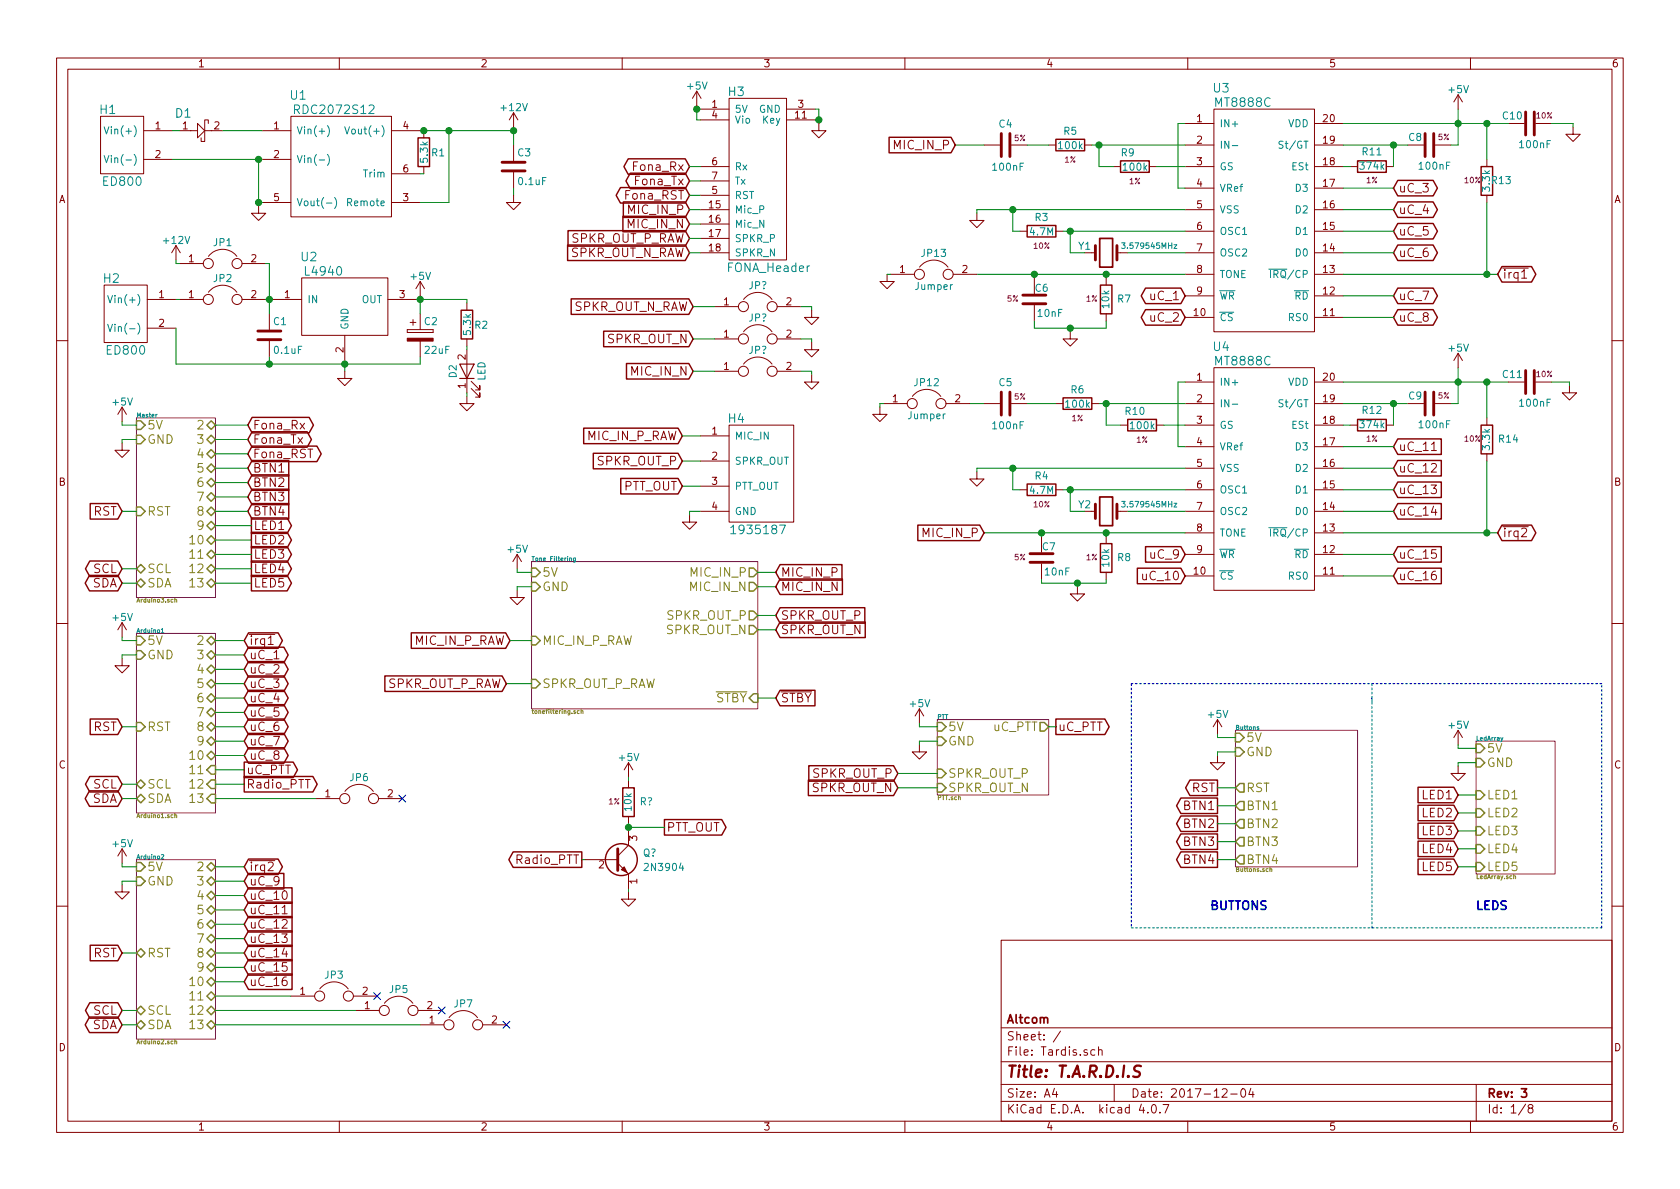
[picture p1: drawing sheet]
<svg xmlns="http://www.w3.org/2000/svg" width="297mm" height="210mm" viewBox="0 0 297 210" stroke-linecap="round" stroke-linejoin="round" font-family="sans-serif">
<defs><g id="words">
<text font-size="2.8" fill="#840000" x="178" y="190.5">Title: T.A.R.D.I.S</text>
<g font-size="2.1" fill="#008484">
<text x="51.4" y="17.6">U1</text>
<text x="128.8" y="17">H3</text>
<text x="214.6" y="16.4">U3</text>
<text x="17.7" y="20.2">H1</text>
<text x="31" y="20.8">D1</text>
<text x="52.5" y="20.2">RDC2072S12</text>
<text x="215.1" y="18.9">MT8888C</text>
<text x="18.4" y="32.9">ED800</text>
<text x="53.3" y="46.2">U2</text>
<text x="18.3" y="50">H2</text>
<text x="54.2" y="48.7">L4940</text>
<text x="128.7" y="48.1">FONA_Header</text>
<text x="19" y="62.7">ED800</text>
<text x="214.6" y="62.1">U4</text>
<text x="215.1" y="64.6">MT8888C</text>
<text x="128.8" y="74.8">H4</text>
<text x="129.9" y="94.5">1935187</text>
</g>
<g font-size="2.1" fill="#840000">
<text x="158.2" y="26.4">MIC_IN_P</text>
<text x="110.5" y="35.3">Fona_RST</text>
<text x="112" y="30.2">Fona_Rx</text>
<text x="112.3" y="32.8">Fona_Tx</text>
<text x="247.3" y="34">uC_3</text>
<text x="111.1" y="40.4">MIC_IN_N</text>
<text x="111.2" y="37.8">MIC_IN_P</text>
<text x="247.3" y="37.8">uC_4</text>
<text x="247.3" y="41.7">uC_5</text>
<text x="100.5" y="45.5">SPKR_OUT_N_RAW</text>
<text x="100.6" y="42.9">SPKR_OUT_P_RAW</text>
<text x="247.3" y="45.5">uC_6</text>
<text x="203.5" y="53.1">uC_1</text>
<text x="247.3" y="53.1">uC_7</text>
<text x="265.7" y="49.3">irq1</text>
<text x="101.1" y="55">SPKR_OUT_N_RAW</text>
<text x="203.5" y="56.9">uC_2</text>
<text x="247.3" y="56.9">uC_8</text>
<text x="107.4" y="60.7">SPKR_OUT_N</text>
<text x="111.7" y="66.4">MIC_IN_N</text>
<text x="44.7" y="75.9">Fona_Rx</text>
<text x="103.7" y="77.8">MIC_IN_P_RAW</text>
<text x="44.7" y="78.5">Fona_Tx</text>
<text x="44.7" y="81">Fona_RST</text>
<text x="44.7" y="83.6">BTN1</text>
<text x="105.6" y="82.3">SPKR_OUT_P</text>
<text x="247.3" y="79.8">uC_11</text>
<text x="247.3" y="83.6">uC_12</text>
<text x="44.7" y="86.1">BTN2</text>
<text x="44.7" y="88.6">BTN3</text>
<text x="110.1" y="86.7">PTT_OUT</text>
<text x="247.3" y="87.4">uC_13</text>
<text x="16.4" y="91.2">RST</text>
<text x="44.7" y="91.2">BTN4</text>
<text x="44.9" y="93.7">LED1</text>
<text x="163.3" y="95">MIC_IN_P</text>
<text x="247.3" y="91.2">uC_14</text>
<text x="265.7" y="95">irq2</text>
<text x="16.4" y="101.3">SCL</text>
<text x="44.9" y="96.3">LED2</text>
<text x="44.9" y="98.8">LED3</text>
<text x="44.9" y="101.3">LED4</text>
<text x="138.1" y="102">MIC_IN_P</text>
<text x="203.5" y="98.8">uC_9</text>
<text x="247.3" y="98.8">uC_15</text>
<text x="16.2" y="103.9">SDA</text>
<text x="44.9" y="103.9">LED5</text>
<text x="138.1" y="104.5">MIC_IN_N</text>
<text x="202.3" y="102.6">uC_10</text>
<text x="247.3" y="102.6">uC_16</text>
<text x="138.1" y="109.6">SPKR_OUT_P</text>
<text x="138.1" y="112.1">SPKR_OUT_N</text>
<text x="44.1" y="116.6">uC_1</text>
<text x="44.1" y="119.1">uC_2</text>
<text x="44.1" y="114">irq1</text>
<text x="73.2" y="114">MIC_IN_P_RAW</text>
<text x="44.1" y="121.7">uC_3</text>
<text x="44.1" y="124.2">uC_4</text>
<text x="68.2" y="121.7">SPKR_OUT_P_RAW</text>
<text x="138.1" y="124.2">STBY</text>
<text x="16.4" y="129.3">RST</text>
<text x="44.1" y="126.7">uC_5</text>
<text x="44.1" y="129.3">uC_6</text>
<text x="44.1" y="131.8">uC_7</text>
<text x="187.1" y="129.3">uC_PTT</text>
<text x="43.6" y="136.9">uC_PTT</text>
<text x="44.1" y="134.4">uC_8</text>
<text x="143.7" y="137.5">SPKR_OUT_P</text>
<text x="16.2" y="142">SDA</text>
<text x="16.4" y="139.4">SCL</text>
<text x="43.6" y="139.4">Radio_PTT</text>
<text x="143.6" y="140.1">SPKR_OUT_N</text>
<text x="209.3" y="143.3">BTN1</text>
<text x="210.6" y="140.1">RST</text>
<text x="251.5" y="141.3">LED1</text>
<text x="117.9" y="147.1">PTT_OUT</text>
<text x="209.3" y="146.4">BTN2</text>
<text x="209.3" y="149.6">BTN3</text>
<text x="251.5" y="144.5">LED2</text>
<text x="251.5" y="147.7">LED3</text>
<text x="44.1" y="154">irq2</text>
<text x="91.4" y="152.8">Radio_PTT</text>
<text x="209.3" y="152.8">BTN4</text>
<text x="251.5" y="150.9">LED4</text>
<text x="251.5" y="154">LED5</text>
<text x="44.1" y="161.7">uC_11</text>
<text x="44.1" y="156.6">uC_9</text>
<text x="44.1" y="159.1">uC_10</text>
<text x="44.1" y="164.2">uC_12</text>
<text x="44.1" y="166.7">uC_13</text>
<text x="16.4" y="169.3">RST</text>
<text x="44.1" y="169.3">uC_14</text>
<text x="44.1" y="171.8">uC_15</text>
<text x="16.4" y="179.4">SCL</text>
<text x="44.1" y="174.4">uC_16</text>
<text x="16.2" y="182">SDA</text>
<text x="178" y="184">Sheet: /</text>
<text x="178" y="181">Altcom</text>
<text x="178" y="186.7">File: Tardis.sch</text>
<text x="178" y="196.9">KiCad E.D.A. kicad 4.0.7</text>
<text x="178" y="194.1">Size: A4</text>
<text x="200" y="194.1">Date: 2017-12-04</text>
<text x="263" y="194.1">Rev: 3</text>
<text x="263" y="196.9">Id: 1/8</text>
</g>
<g font-size="2.1" fill="#848400">
<text x="26.1" y="75.9">5V</text>
<text x="35" y="75.9">2</text>
<text x="26.1" y="78.5">GND</text>
<text x="35" y="78.5">3</text>
<text x="35" y="81">4</text>
<text x="35" y="83.6">5</text>
<text x="35" y="86.1">6</text>
<text x="35" y="88.6">7</text>
<text x="26.1" y="91.2">RST</text>
<text x="35" y="91.2">8</text>
<text x="35" y="93.7">9</text>
<text x="26.1" y="101.3">SCL</text>
<text x="33.8" y="96.3">10</text>
<text x="33.8" y="98.8">11</text>
<text x="33.8" y="101.3">12</text>
<text x="95.9" y="102">5V</text>
<text x="122.3" y="102">MIC_IN_P</text>
<text x="26.1" y="103.9">SDA</text>
<text x="33.8" y="103.9">13</text>
<text x="95.9" y="104.5">GND</text>
<text x="122.1" y="104.5">MIC_IN_N</text>
<text x="117.8" y="112.1">SPKR_OUT_N</text>
<text x="117.9" y="109.6">SPKR_OUT_P</text>
<text x="26.1" y="114">5V</text>
<text x="26.1" y="116.6">GND</text>
<text x="35" y="114">2</text>
<text x="35" y="116.6">3</text>
<text x="35" y="119.1">4</text>
<text x="95.9" y="114">MIC_IN_P_RAW</text>
<text x="35" y="121.7">5</text>
<text x="35" y="124.2">6</text>
<text x="95.9" y="121.7">SPKR_OUT_P_RAW</text>
<text x="126.4" y="124.2">STBY</text>
<text x="26.1" y="129.3">RST</text>
<text x="35" y="126.7">7</text>
<text x="35" y="129.3">8</text>
<text x="35" y="131.8">9</text>
<text x="167.7" y="131.8">GND</text>
<text x="167.7" y="129.3">5V</text>
<text x="175.5" y="129.3">uC_PTT</text>
<text x="220.4" y="131.2">5V</text>
<text x="33.8" y="134.4">10</text>
<text x="33.8" y="136.9">11</text>
<text x="167.7" y="137.5">SPKR_OUT_P</text>
<text x="220.4" y="133.7">GND</text>
<text x="262.9" y="133.1">5V</text>
<text x="262.9" y="135.6">GND</text>
<text x="26.1" y="142">SDA</text>
<text x="26.1" y="139.4">SCL</text>
<text x="33.8" y="139.4">12</text>
<text x="33.8" y="142">13</text>
<text x="167.7" y="140.1">SPKR_OUT_N</text>
<text x="220.4" y="140.1">RST</text>
<text x="220.4" y="143.3">BTN1</text>
<text x="262.9" y="141.3">LED1</text>
<text x="220.4" y="146.4">BTN2</text>
<text x="220.4" y="149.6">BTN3</text>
<text x="262.9" y="147.7">LED3</text>
<text x="262.9" y="144.5">LED2</text>
<text x="26.1" y="154">5V</text>
<text x="35" y="154">2</text>
<text x="220.4" y="152.8">BTN4</text>
<text x="262.9" y="154">LED5</text>
<text x="262.9" y="150.9">LED4</text>
<text x="26.1" y="156.6">GND</text>
<text x="35" y="156.6">3</text>
<text x="35" y="159.1">4</text>
<text x="35" y="161.7">5</text>
<text x="35" y="164.2">6</text>
<text x="35" y="166.7">7</text>
<text x="26.1" y="169.3">RST</text>
<text x="35" y="169.3">8</text>
<text x="35" y="171.8">9</text>
<text x="26.1" y="179.4">SCL</text>
<text x="33.8" y="174.4">10</text>
<text x="33.8" y="176.9">11</text>
<text x="33.8" y="179.4">12</text>
<text x="26.1" y="182">SDA</text>
<text x="33.8" y="182">13</text>
</g>
<g font-size="2.1" fill="#0000c2">
<text x="214" y="160.9">BUTTONS</text>
<text x="261" y="160.9">LEDS</text>
</g>
<g font-size="1.8" fill="#840000">
<text x="35" y="11.9">1</text>
<text x="85" y="11.9">2</text>
<text x="135" y="11.9">3</text>
<text x="185" y="11.9">4</text>
<text x="235" y="11.9">5</text>
<text x="285" y="11.9">6</text>
<text x="27.5" y="22.9">1</text>
<text x="32.3" y="22.9">1</text>
<text x="37.9" y="22.9">2</text>
<text x="48.4" y="22.9">1</text>
<text x="71.3" y="22.9">4</text>
<text x="125.9" y="19">1</text>
<text x="125.9" y="20.9">4</text>
<text x="140.6" y="20.9">11</text>
<text x="141.1" y="19">3</text>
<text x="211.6" y="21.6">1</text>
<text x="234" y="21.6">20</text>
<text x="27.5" y="27.9">2</text>
<text x="48.4" y="27.9">2</text>
<text x="125.9" y="29.2">6</text>
<text x="211.6" y="25.4">2</text>
<text x="211.6" y="29.2">3</text>
<text x="234" y="29.2">18</text>
<text x="234" y="25.4">19</text>
<text x="10.4" y="35.9">A</text>
<text x="48.4" y="35.6">5</text>
<text x="71.3" y="35.6">3</text>
<text x="71.3" y="30.5">6</text>
<text x="125.9" y="34.3">5</text>
<text x="125.9" y="31.7">7</text>
<text x="211.6" y="33">4</text>
<text x="234" y="33">17</text>
<text x="285.4" y="35.9">A</text>
<text x="125.4" y="36.8">15</text>
<text x="125.4" y="39.4">16</text>
<text x="125.4" y="41.9">17</text>
<text x="211.6" y="36.8">5</text>
<text x="211.6" y="40.6">6</text>
<text x="234" y="40.6">15</text>
<text x="234" y="36.8">16</text>
<text x="33.4" y="46.3">1</text>
<text x="44.4" y="46.3">2</text>
<text x="125.4" y="44.4">18</text>
<text x="211.6" y="44.4">7</text>
<text x="234" y="44.4">14</text>
<text x="28.1" y="52.7">1</text>
<text x="33.4" y="52.7">1</text>
<text x="44.4" y="52.7">2</text>
<text x="50.3" y="52.7">1</text>
<text x="70.6" y="52.7">3</text>
<text x="128" y="54">1</text>
<text x="139" y="54">2</text>
<text x="159.1" y="48.3">1</text>
<text x="170.1" y="48.3">2</text>
<text x="211.6" y="48.3">8</text>
<text x="211.6" y="52.1">9</text>
<text x="234" y="52.1">12</text>
<text x="234" y="48.3">13</text>
<text x="28.1" y="57.8">2</text>
<text x="128" y="59.7">1</text>
<text x="139" y="59.7">2</text>
<text x="211.1" y="55.9">10</text>
<text x="234" y="55.9">11</text>
<text x="60.7" y="62.3" transform="rotate(-90 60.7 62.3)">2</text>
<text x="82.3" y="63.6" transform="rotate(-90 82.3 63.6)">2</text>
<text x="128" y="65.4">1</text>
<text x="139" y="65.4">2</text>
<text x="82.3" y="68.7" transform="rotate(-90 82.3 68.7)">1</text>
<text x="157.8" y="71.1">1</text>
<text x="168.9" y="71.1">2</text>
<text x="211.6" y="67.3">1</text>
<text x="211.6" y="71.1">2</text>
<text x="234" y="67.3">20</text>
<text x="234" y="71.1">19</text>
<text x="125.9" y="76.8">1</text>
<text x="211.6" y="74.9">3</text>
<text x="234" y="74.9">18</text>
<text x="125.9" y="81.3">2</text>
<text x="211.6" y="78.7">4</text>
<text x="211.6" y="82.5">5</text>
<text x="234" y="82.5">16</text>
<text x="234" y="78.7">17</text>
<text x="10.4" y="85.9">B</text>
<text x="125.9" y="85.7">3</text>
<text x="211.6" y="86.4">6</text>
<text x="234" y="86.4">15</text>
<text x="285.4" y="85.9">B</text>
<text x="125.9" y="90.2">4</text>
<text x="211.6" y="90.2">7</text>
<text x="211.6" y="94">8</text>
<text x="234" y="94">13</text>
<text x="234" y="90.2">14</text>
<text x="211.1" y="101.6">10</text>
<text x="211.6" y="97.8">9</text>
<text x="234" y="101.6">11</text>
<text x="234" y="97.8">12</text>
<text x="10.4" y="135.9">C</text>
<text x="285.4" y="135.9">C</text>
<text x="57.5" y="141">1</text>
<text x="68.5" y="141">2</text>
<text x="112.6" y="148.7" transform="rotate(-90 112.6 148.7)">3</text>
<text x="105.9" y="153.5">2</text>
<text x="112.6" y="156.3" transform="rotate(-90 112.6 156.3)">1</text>
<text x="53" y="175.9">1</text>
<text x="64.1" y="175.9">2</text>
<text x="64.5" y="178.4">1</text>
<text x="75.5" y="178.4">2</text>
<text x="10.4" y="185.9">D</text>
<text x="75.9" y="181">1</text>
<text x="86.9" y="181">2</text>
<text x="285.4" y="185.9">D</text>
<text x="35" y="199.9">1</text>
<text x="85" y="199.9">2</text>
<text x="135" y="199.9">3</text>
<text x="185" y="199.9">4</text>
<text x="235" y="199.9">5</text>
<text x="285" y="199.9">6</text>
</g>
<g font-size="1.8" fill="#008484">
<text x="121.6" y="15.8">+5V</text>
<text x="256.2" y="16.5">+5V</text>
<text x="19.4" y="23.7">Vin(+)</text>
<text x="52.5" y="23.7">Vin(+)</text>
<text x="62.1" y="23.7">Vout(+)</text>
<text x="88.7" y="19.6">+12V</text>
<text x="129.9" y="19.9">5V</text>
<text x="129.9" y="21.8">Vio</text>
<text x="134.1" y="19.9">GND</text>
<text x="134.8" y="21.8">Key</text>
<text x="176.7" y="22.5">C4</text>
<text x="188.1" y="23.8">R5</text>
<text x="215.6" y="22.5">IN+</text>
<text x="227.7" y="22.5">VDD</text>
<text x="265.8" y="21.1">C10</text>
<text x="19.9" y="28.8">Vin(-)</text>
<text x="52.5" y="28.8">Vin(-)</text>
<text x="75.6" y="28.6" transform="rotate(-90 75.6 28.6)">5.3k</text>
<text x="76.4" y="27.6">R1</text>
<text x="91.6" y="27.6">C3</text>
<text x="187.3" y="26.4">100k</text>
<text x="198.3" y="27.6">R9</text>
<text x="215.6" y="26.3">IN-</text>
<text x="226.7" y="26.3">St/GT</text>
<text x="240.6" y="30">374k</text>
<text x="240.9" y="27.5">R11</text>
<text x="249.1" y="24.9">C8</text>
<text x="251.1" y="30">100nF</text>
<text x="268.8" y="26.2">100nF</text>
<text x="64.4" y="31.4">Trim</text>
<text x="91.8" y="32.7">0.1uF</text>
<text x="129.9" y="35.2">RST</text>
<text x="129.9" y="30.1">Rx</text>
<text x="129.9" y="32.6">Tx</text>
<text x="175.7" y="30.2">100nF</text>
<text x="198.7" y="30.2">100k</text>
<text x="215.6" y="30.1">GS</text>
<text x="215.6" y="33.9">VRef</text>
<text x="228.4" y="30.1">ESt</text>
<text x="229.1" y="33.9">D3</text>
<text x="263.4" y="33.7" transform="rotate(-90 263.4 33.7)">3.3k</text>
<text x="263.8" y="32.5">R13</text>
<text x="52.5" y="36.4">Vout(-)</text>
<text x="61.7" y="36.4">Remote</text>
<text x="129.9" y="37.7">Mic_P</text>
<text x="129.9" y="40.3">Mic_N</text>
<text x="182.2" y="41.6">4.7M</text>
<text x="183" y="39.1">R3</text>
<text x="215.6" y="37.7">VSS</text>
<text x="215.6" y="41.5">OSC1</text>
<text x="229.1" y="41.5">D1</text>
<text x="229.1" y="37.7">D2</text>
<text x="29" y="43.1">+12V</text>
<text x="37.8" y="43.5">JP1</text>
<text x="129.9" y="42.8">SPKR_P</text>
<text x="129.9" y="45.3">SPKR_N</text>
<text x="163" y="45.4">JP13</text>
<text x="190.7" y="44.1">Y1</text>
<text x="215.6" y="45.3">OSC2</text>
<text x="229.1" y="45.3">D0</text>
<text x="20.1" y="53.6">Vin(+)</text>
<text x="37.8" y="49.9">JP2</text>
<text x="54.4" y="53.6">IN</text>
<text x="63.8" y="53.6">OUT</text>
<text x="72.7" y="49.5">+5V</text>
<text x="132.4" y="51.1">JP?</text>
<text x="161.9" y="51.3">Jumper</text>
<text x="183.1" y="51.6">C6</text>
<text x="197.6" y="53.5">R7</text>
<text x="215.6" y="49.1">TONE</text>
<text x="215.6" y="53">WR</text>
<text x="225.3" y="49.1">IRQ/CP</text>
<text x="228.8" y="53">RD</text>
<text x="20.5" y="58.7">Vin(-)</text>
<text x="48.4" y="57.5">C1</text>
<text x="61.6" y="58.3" transform="rotate(-90 61.6 58.3)">GND</text>
<text x="75.1" y="57.5">C2</text>
<text x="83.3" y="59.1" transform="rotate(-90 83.3 59.1)">5.3k</text>
<text x="84" y="58.1">R2</text>
<text x="132.4" y="56.8">JP?</text>
<text x="183.6" y="56">10nF</text>
<text x="196.1" y="54.4" transform="rotate(-90 196.1 54.4)">10k</text>
<text x="215.6" y="56.8">CS</text>
<text x="228" y="56.8">RS0</text>
<text x="48.6" y="62.6">0.1uF</text>
<text x="75.2" y="62.6">22uF</text>
<text x="132.4" y="62.6">JP?</text>
<text x="256.2" y="62.2">+5V</text>
<text x="20" y="71.7">+5V</text>
<text x="80.7" y="66.8" transform="rotate(-90 80.7 66.8)">D2</text>
<text x="85.8" y="67.4" transform="rotate(-90 85.8 67.4)">LED</text>
<text x="161.8" y="68.3">JP12</text>
<text x="176.7" y="68.3">C5</text>
<text x="189.4" y="69.5">R6</text>
<text x="215.6" y="68.2">IN+</text>
<text x="227.7" y="68.2">VDD</text>
<text x="249.1" y="70.6">C9</text>
<text x="265.8" y="66.8">C11</text>
<text x="268.8" y="71.9">100nF</text>
<text x="129.9" y="77.7">MIC_IN</text>
<text x="160.6" y="74.1">Jumper</text>
<text x="175.7" y="75.9">100nF</text>
<text x="188.5" y="72.1">100k</text>
<text x="199" y="73.3">R10</text>
<text x="200" y="75.9">100k</text>
<text x="215.6" y="72">IN-</text>
<text x="215.6" y="75.8">GS</text>
<text x="226.7" y="72">St/GT</text>
<text x="228.4" y="75.8">ESt</text>
<text x="240.6" y="75.7">374k</text>
<text x="240.9" y="73.2">R12</text>
<text x="251.1" y="75.7">100nF</text>
<text x="129.9" y="82.2">SPKR_OUT</text>
<text x="215.6" y="79.6">VRef</text>
<text x="215.6" y="83.4">VSS</text>
<text x="229.1" y="83.4">D2</text>
<text x="229.1" y="79.6">D3</text>
<text x="263.4" y="79.4" transform="rotate(-90 263.4 79.4)">3.3k</text>
<text x="265.1" y="78.3">R14</text>
<text x="129.9" y="86.6">PTT_OUT</text>
<text x="182.2" y="87.3">4.7M</text>
<text x="183" y="84.8">R4</text>
<text x="190.7" y="89.9">Y2</text>
<text x="215.6" y="87.2">OSC1</text>
<text x="229.1" y="87.2">D1</text>
<text x="129.9" y="91.1">GND</text>
<text x="215.6" y="91.1">OSC2</text>
<text x="215.6" y="94.9">TONE</text>
<text x="225.3" y="94.9">IRQ/CP</text>
<text x="229.1" y="91.1">D0</text>
<text x="89.8" y="97.7">+5V</text>
<text x="184.3" y="97.3">C7</text>
<text x="184.8" y="101.7">10nF</text>
<text x="196.1" y="100.1" transform="rotate(-90 196.1 100.1)">10k</text>
<text x="197.6" y="99.2">R8</text>
<text x="215.6" y="98.7">WR</text>
<text x="228.8" y="98.7">RD</text>
<text x="215.6" y="102.5">CS</text>
<text x="228" y="102.5">RS0</text>
<text x="20" y="109.8">+5V</text>
<text x="161" y="125">+5V</text>
<text x="213.7" y="126.9">+5V</text>
<text x="256.2" y="128.8">+5V</text>
<text x="109.5" y="134.6">+5V</text>
<text x="61.9" y="138.1">JP6</text>
<text x="111.7" y="143.3" transform="rotate(-90 111.7 143.3)">10k</text>
<text x="113.1" y="142.4">R?</text>
<text x="20" y="149.8">+5V</text>
<text x="113.6" y="151.5">Q?</text>
<text x="114.3" y="154">2N3904</text>
<text x="57.5" y="173">JP3</text>
<text x="68.9" y="175.6">JP5</text>
<text x="80.3" y="178.1">JP7</text>
</g>
<g font-size="1.4" fill="#840084">
<text x="271.7" y="20.9">10%</text>
<text x="179.3" y="24.9">5%</text>
<text x="188.2" y="28.7">1%</text>
<text x="254.3" y="24.8">5%</text>
<text x="199.7" y="32.6">1%</text>
<text x="241.6" y="32.4">1%</text>
<text x="259" y="32.4">10%</text>
<text x="182.8" y="44">10%</text>
<text x="178.1" y="53.3">5%</text>
<text x="192" y="53.3">1%</text>
<text x="179.3" y="70.7">5%</text>
<text x="254.3" y="70.5">5%</text>
<text x="271.7" y="66.7">10%</text>
<text x="189.5" y="74.5">1%</text>
<text x="200.9" y="78.3">1%</text>
<text x="241.6" y="78.1">1%</text>
<text x="259" y="78.1">10%</text>
<text x="182.8" y="89.7">10%</text>
<text x="179.3" y="99.1">5%</text>
<text x="192" y="99.1">1%</text>
<text x="107.6" y="142.2">1%</text>
</g>
<g font-size="1.4" fill="#008484">
<text x="198.9" y="44">3.579545MHz</text>
<text x="198.9" y="89.7">3.579545MHz</text>
</g>
<g font-size="1.1" fill="#008484">
<text x="24.1" y="73.8">Master</text>
<text x="94" y="99.2">Tone Filtering</text>
<text x="24.1" y="111.9">Arduino1</text>
<text x="165.7" y="127.1">PTT</text>
<text x="218.4" y="129.1">Buttons</text>
<text x="261" y="131">LedArray</text>
<text x="24.1" y="151.9">Arduino2</text>
</g>
<g font-size="1.1" fill="#848400">
<text x="24.1" y="106.5">Arduino3.sch</text>
<text x="94" y="126.2">tonefiltering.sch</text>
<text x="165.7" y="141.4">PTT.sch</text>
<text x="24.1" y="144.6">Arduino1.sch</text>
<text x="218.4" y="154.1">Buttons.sch</text>
<text x="261" y="155.4">LedArray.sch</text>
<text x="24.1" y="184.6">Arduino2.sch</text>
</g>
</g></defs>
<g fill="none" stroke="#840000" stroke-width=".18">
<path d="M10 10.3h277v189.9h-277zM12 12.2h273v186.1h-273zM60 10.3v1.9M90.8 19.9v2.6M90.8 19.9l-.8 1.3M90.8 19.9l.8 1.3M110 10.3v1.9M123.2 16.1l-.8 1.3M123.2 16.1v2.6M123.2 16.1l.8 1.3M123.8 19.3h5.1M128.9 17.4h10.2v28.6h-10.2z"/>
<path d="M139.1 19.3h5M160 10.3v1.9M210 10.3v1.9M214.6 19.3h17.8v39.4h-17.8zM257.8 16.8v2.5M257.8 16.8l-.8 1.2M257.8 16.8l.8 1.2M260 10.3v1.9M17.8 20.6h7.6v10.1h-7.6zM25.4 23.1h5.1M25.4 28.2h5.1M31.7 23.1h3.2"/>
<path d="M34.9 21.8l1.3 1.3-1.3 1.3zM36.2 23.1h1.3M36.8 21.8v-.6h-.6v3.8h-.6v-.6M45.7 36.4v1.3h1.3l-1.3 1.3-1.3-1.3h1.3M46.4 23.1h5M46.4 28.2h5M46.4 35.8h5M51.4 20.6h17.8v17.7h-17.8zM69.2 23.1h5.1M69.2 35.8h5.1M69.2 30.7h5.1M74.9 23.1v1.3"/>
<path d="M74.9 29.5v1.2M90.8 34.5v1.3h1.3l-1.3 1.3-1.3-1.3h1.3M90.8 25.6v2.8M90.8 30.5v2.8M123.8 29.5h5.1M123.8 37.1h5.1M123.8 21.2h5.1M123.8 34.5h5.1M123.8 32h5.1M123.8 39.6h5.1M139.1 21.2h5M144.8 21.8v1.3h1.2l-1.2 1.3-1.3-1.3h1.3"/>
<path d="M172.7 37.7v1.3h1.3l-1.3 1.3-1.3-1.3h1.3M174 25.6h2.8M178.8 25.6h2.8M185.4 25.6h1.3M191.8 25.6h1.2M196.8 29.5h1.3M203.2 29.5h1.3M209.5 21.8h5.1M209.5 25.6h5.1M209.5 29.5h5.1M209.5 33.3h5.1M209.5 37.1h5.1"/>
<path d="M232.4 21.8h5.1M232.4 25.6h5.1M232.4 29.5h5.1M232.4 33.3h5.1M232.4 37.1h5.1M238.8 29.5h1.2M245.1 29.5h1.3M248.9 25.6h2.8M253.7 25.6h2.8M262.9 28.2v1.3M262.9 34.5v1.3M266.7 21.8h2.8"/>
<path d="M271.5 21.8h2.8M278.1 22.5v1.2h1.3l-1.3 1.3-1.2-1.3h1.2M18.4 50.4h7.6v10.2h-7.6zM26 53h5.1M26 58h5.1M31.1 43.4l-.7 1.3M31.1 43.4v2.6M31.1 43.4l.8 1.3M31.7 53h4.2M31.7 46.6h4.2M36.9 51.7a3.2 3.2 0 0 1 5 0M36.9 45.3a3.2 3.2 0 0 1 5 0"/>
<path d="M42.8 53h4.2M42.8 46.6h4.2M47.6 55.5v2.8M48.3 53h5M53.3 49.1h15.3v10.2h-15.3zM61 59.3v5.1M68.6 53h5.1M72 58.3v.5zM72 58.8h4.6zM72 58.3h4.6zM72.5 57h1M73 56.5v1"/>
<path d="M74.3 49.8v2.5M74.3 55.5v2.8M74.3 49.8l-.8 1.2M74.3 49.8l.8 1.2M76.6 58.3v.5zM82.5 53.6v1.3M82.5 59.9v1.3M123.8 44.7h5.1M123.8 42.2h5.1M126.4 54.2h4.2M126.4 59.9h4.2M131.5 53a3.2 3.2 0 0 1 5 0"/>
<path d="M131.5 58.7a3.2 3.2 0 0 1 5 0M137.4 54.2h4.2M137.4 59.9h4.2M143.5 54.9v1.2h1.3l-1.3 1.3-1.3-1.3h1.3M156.8 48.5v1.3h1.3l-1.3 1.2-1.2-1.2h1.2M157.5 48.5h4.2M162.6 47.2a3.2 3.2 0 0 1 5 0M168.5 48.5h4.2M180.3 40.9h1.3M182.9 49.1v2.8M182.9 54v2.8M186.7 40.9h1.3"/>
<path d="M189.2 58.7v1.2h1.3l-1.3 1.3-1.2-1.3h1.2M193 44.7h.7M195.6 49.1v1.3M195.6 55.5v1.3M197.5 44.7h1.9M209.5 40.9h5.1M209.5 44.7h5.1M209.5 48.5h5.1M209.5 52.3h5.1M209.5 56.1h5.1M232.4 40.9h5.1M232.4 44.7h5.1"/>
<path d="M232.4 48.5h5.1M232.4 52.3h5.1M232.4 56.1h5.1M265.7 47.4h4.5M269 49.2h.9M10 60.2h2M21.6 78.4v1.2h1.3l-1.3 1.3-1.3-1.3h1.3M21.6 72l-.8 1.3M21.6 72v2.5M21.6 72l.8 1.3M47.6 60.3v2.8M61 65.7v1.2h1.2l-1.2 1.3-1.3-1.3h1.3"/>
<path d="M74.3 60.3v2.8M82.5 70.1v1.3h1.3l-1.3 1.2-1.2-1.2h1.2M82.5 61.8v7.7M83.3 68.7l1.5 1.5v-.7v.7h-.7M83.3 67.4l1.5 1.6v-.8v.8h-.7M123.8 77.1h5.1M126.4 65.7h4.2M128.9 75.2h11.4v17.1h-11.4zM131.5 64.4a3.2 3.2 0 0 1 5 0M137.4 65.7h4.2M143.5 60.6v1.2h1.3l-1.3 1.3-1.3-1.3h1.3M143.5 66.3v1.3h1.3l-1.3 1.2-1.3-1.2h1.3"/>
<path d="M155.6 72v1.3h1.2l-1.2 1.2-1.3-1.2h1.3M156.2 71.4h4.2M161.3 70.1a3.2 3.2 0 0 1 5 0M167.3 71.4h4.1M174 71.4h2.8M178.8 71.4h2.8M186.7 71.4h1.3M193 71.4h1.3M198.1 75.2h1.3M204.5 75.2h1.2M209.5 67.6h5.1M209.5 71.4h5.1"/>
<path d="M209.5 75.2h5.1M209.5 79h5.1M214.6 65h17.8v39.4h-17.8zM232.4 67.6h5.1M232.4 71.4h5.1M232.4 75.2h5.1M232.4 79h5.1M238.8 75.2h1.2M245.1 75.2h1.3M248.9 71.4h2.8M253.1 79.7h.9M253.7 71.4h2.8"/>
<path d="M257.8 62.5v2.5M257.8 62.5l-.8 1.2M257.8 62.5l.8 1.2M262.9 73.9v1.3M266.7 67.6h2.8M271.5 67.6h2.8M277.5 68.2v1.3h1.3l-1.3 1.2-1.3-1.2h1.3M285 60.2h2M91.4 98l-.7 1.3M91.4 98v2.6M91.4 98l.8 1.3M121.9 91.1v1.2h1.3l-1.3 1.3-1.3-1.3h1.3"/>
<path d="M123.8 90.4h5.1M123.8 81.5h5.1M123.8 86h5.1M172.7 83.4v1.3h1.3l-1.3 1.3-1.3-1.3h1.3M180.3 86.6h1.3M184.1 94.9v2.8M184.1 99.7v2.8M186.7 86.6h1.3M193 90.4h.7M195.6 94.9v1.2M197.5 90.4h1.9M209.5 82.8h5.1"/>
<path d="M209.5 86.6h5.1M209.5 90.4h5.1M209.5 94.2h5.1M209.5 98h5.1M232.4 82.8h5.1M232.4 86.6h5.1M232.4 90.4h5.1M232.4 94.2h5.1M232.4 98h5.1M262.9 80.3v1.2M265.7 93.1h4.5M269 93.5l.3-.1h.3l.2 .1 .1 .3-.1 .3-.8 .8h.9"/>
<path d="M10 110.3h2M21.6 116.5v1.2h1.3l-1.3 1.3-1.3-1.3h1.3M21.6 110.1v2.5M21.6 110.1l-.8 1.3M21.6 110.1l.8 1.3M44.1 112.2h4.5M47.4 114h.9M91.4 104.4v1.3h1.3l-1.3 1.2-1.2-1.2h1.2M190.5 103.8v1.2h1.3l-1.3 1.3-1.3-1.3h1.3M195.6 101.2v1.3M209.5 101.8h5.1M232.4 101.8h5.1"/>
<path d="M285 110.3h2M61 139.9a3.2 3.2 0 0 1 5 0M111.1 134.9l-.7 1.2M111.1 134.9v2.5M111.1 138v1.3M111.1 134.9l.8 1.2M138.1 122.3h5.4M162.6 131.7v1.3h1.2l-1.2 1.2-1.3-1.2h1.3M162.6 125.3l-.8 1.3M162.6 125.3v2.6M162.6 125.3l.7 1.3M215.3 133.6v1.3h1.2l-1.2 1.2-1.3-1.2h1.3"/>
<path d="M215.3 127.2l-.8 1.3M215.3 127.2v2.6M215.3 127.2l.7 1.3M257.8 135.5v1.3h1.3l-1.3 1.2-1.3-1.2h1.3M257.8 129.2l-.8 1.2M257.8 129.2v2.5M257.8 129.2l.8 1.2M21.6 156.5v1.2h1.3l-1.3 1.3-1.3-1.3h1.3M21.6 150.1v2.5M21.6 150.1l-.8 1.3M21.6 150.1l.8 1.3M44.1 152.2h4.5"/>
<path d="M47.4 152.6l.3-.2h.3l.2 .2 .1 .3-.1 .2-.8 .9h.9M55.9 141.2h4.2M66.9 141.2h4.2M103.5 152h5.7M109.2 152.6l1.9 2v2.5M111.1 157.7v1.3h1.3l-1.3 1.3-1.2-1.3h1.2M111.1 144.4v1.3M111.1 146.9v2.6l-1.9 1.9M10 160.2h2M49.9 161.6h.9M51.4 176.1h4.2M56.5 174.9a3.2 3.2 0 0 1 5.1 0"/>
<path d="M62.5 176.1h4.2M62.9 178.7h4.2M68 177.4a3.2 3.2 0 0 1 5 0M73.9 178.7h4.2M79.4 180a3.2 3.2 0 0 1 5 0M177 166.3h108v32h-108zM285 160.2h2M60 198.3v1.9M74.3 181.2h4.2M85.3 181.2h4.2M110 198.3v1.9M160 198.3v1.9"/>
<path d="M177 194.8h108M177 191.8h108M177 187.8h108M177 181.8h108M186.4 192.5l-.3 1h.9M186.8 193v1M187.5 182.3l-1.3 2M193.6 185.7l-.5-.1-.2 .3v.6l.2 .1 .5-.1M194.2 185.7l.2-.1 .4 .1 .1 .9M194.2 185.1v1.5M197 191.8v3M201.8 195.2l-.4 1.1h1"/>
<path d="M202.9 196.7v.1M203.8 195.4l.1-.1a.81 .81 0 0 1 .6 .6 .81 .81 0 0 1-.3 .8l-.1 .1a.8 .8 0 0 1-.6-.6 .8 .8 0 0 1 .3-.8zM205.1 196.7v.1M205.6 195.3h1.1l-.7 1.5M210 198.3v1.9M216.1 192.7l.2-.2h.4l.3 .5-1 1h1M217.6 193.5h1.1M219.5 192.7l.2-.2a.81 .81 0 0 1 .6 .6 .81 .81 0 0 1-.3 .8l-.1 .1a.79 .79 0 0 1-.4-1.3zM221.2 192.5l-.4 1h.9M221.5 193v1M260 198.3v1.9M261 191.8v6.5"/>
<path d="M269.7 195.2l-1.2 2M270.5 196l-.3-.3 .1-.2 .2-.2 .4 .1 .1 .2v.2l-.7 .2a.48 .48 0 0 0 0 .7l.2 .1 .5-.1a.48 .48 0 0 0-.2-.7"/>
<circle cx="36.8" cy="46.6" r=".89"/>
<circle cx="36.8" cy="53" r=".89"/>
<circle cx="41.9" cy="53" r=".89"/>
<circle cx="41.9" cy="46.6" r=".89"/>
<circle cx="131.4" cy="54.2" r=".89"/>
<circle cx="131.4" cy="59.9" r=".89"/>
<circle cx="136.5" cy="54.2" r=".89"/>
<circle cx="136.5" cy="59.9" r=".89"/>
<circle cx="162.6" cy="48.5" r=".89"/>
<circle cx="167.6" cy="48.5" r=".89"/>
<circle cx="131.4" cy="65.7" r=".89"/>
<circle cx="136.5" cy="65.7" r=".89"/>
<circle cx="161.3" cy="71.4" r=".89"/>
<circle cx="166.4" cy="71.4" r=".89"/>
<circle cx="61" cy="141.2" r=".89"/>
<circle cx="66" cy="141.2" r=".89"/>
<circle cx="56.5" cy="176.1" r=".89"/>
<circle cx="61.6" cy="176.1" r=".89"/>
<circle cx="67.9" cy="178.7" r=".89"/>
<circle cx="73" cy="178.7" r=".89"/>
<circle cx="79.4" cy="181.2" r=".89"/>
<circle cx="84.5" cy="181.2" r=".89"/>
</g>
<path d="M194.4 42.2h2.3v5h-2.3zM194.4 87.9h2.3v5.1h-2.3zM269 192.5h.9l-.5 .6 .4 .1v.7l-.2 .1-.6-.1" fill="none" stroke="#840000" stroke-width=".3"/>
<path d="M201.7 188.5l-.3-.1-.6 .1a.47 .47 0 0 0-.3 .5 .47 .47 0 0 0 .4 .4l.3 .1a.48 .48 0 0 1 .4 .5 .48 .48 0 0 1-.5 .4l-.7-.1" fill="none" stroke="#840000" stroke-width=".41"/>
<g fill="none" stroke="#008484" stroke-width=".18">
<path d="M18.4 22.4l.4 1.3 .5-1.3M18.4 27.5l.4 1.3 .5-1.3M56.4 28.3h1M57.7 35.9h1M57.9 22.2a1.51 1.51 0 0 1 0 2M57.9 27.3a1.51 1.51 0 0 1 0 2M59.2 34.9a1.51 1.51 0 0 1 0 2M61 22.4l.4 1.3 .4-1.3M217.9 25.7h.9M226.8 25l-.6 .1v.3l.5 .3 .1 .3-.2 .2h-.5M19 52.3l.5 1.2 .4-1.2M19 57.3l.5 1.3 .4-1.3"/>
<path d="M198.3 42.9h.6l-.3 .4 .3 .2v.3l-.2 .1-.4-.1M207.6 43.3h.5l-.5 .6h.5M224.3 47.6h3.2M224.6 47.8v1.3M27.8 73.3l-.2 .1M217.9 71.5h.9M226.8 70.7l-.6 .1v.4l.5 .2 .1 .3-.2 .3-.5-.1M100.7 98.7h.3v.5M101.7 98.7v.7h-.3M101.7 98.7l-.3 .1v.3h.3M129.2 93.3l.5-.4v1.5M129.2 94.4h.9"/>
<path d="M137.8 92.9h1.1l-.7 1.5M198.3 88.7h.6l-.3 .3 .3 .2v.4l-.2 .1-.4-.1M207.6 89h.5l-.5 .7h.5M224.3 93.3h3.2M224.6 93.5v1.3M28.5 111.3l.2-.2v.8M222.6 128.5l-.3 .1 .3 .3-.1 .1h-.2M265.7 130.4l-.3 .8M28.5 151.2l.4-.1 .1 .2-.5 .6h.5"/>
</g>
<g fill="none" stroke="#840000" stroke-width=".51">
<path d="M269.7 19.8v4.1M271.3 19.8v4.1M88.8 30.2h4M88.8 28.7h4M177 23.6v4.1M178.6 23.6v4.1M252 23.6v4.1M253.5 23.6v4.1M45.6 58.5h4.1M180.8 52.2h4.1M180.8 53.7h4.1M193.7 43.4v2.6"/>
<path d="M197.5 43.4v2.6M45.6 60.1h4.1M177 69.3v4.1M178.6 69.3v4.1M252 69.3v4.1M253.5 69.3v4.1M269.7 65.5v4.1M271.3 65.5v4.1M182.1 97.9h4.1M182.1 99.4h4.1M193.7 89.1v2.6M197.5 89.1v2.6"/>
<path d="M109.2 150.1v3.8"/>
</g>
<g fill="none" stroke="#008400" stroke-width=".18">
<path d="M123.2 18.7v2.5h.6M123.2 19.3h.6M144.1 19.3h.7v2.5M257.8 19.3v6.3h-1.3M30.5 23.1h1.2M30.5 28.2h15.9M39.4 23.1h7M45.7 35.8h.7M45.7 28.2v8.2M74.3 30.7h.6M74.3 23.1h16.5M79.4 23.1v12.7h-5.1"/>
<path d="M90.8 22.5v3.1M90.8 33.3v1.2M121.9 29.5h1.9M121.9 37.1h1.9M121.9 32h1.9M121.9 34.5h1.9M121.9 39.6h1.9M144.1 21.2h.7M168.9 25.6h5.1M179.1 37.1v3.8h1.2M181.6 25.6h3.8M193 25.6h16.5"/>
<path d="M194.3 25.6v3.9h2.5M204.5 29.5h5M209.5 21.8h-1.2v11.5h1.2M209.5 37.1h-36.8v.6M237.5 25.6h11.4M237.5 29.5h1.3M237.5 21.8h29.2M237.5 33.3h8.9M237.5 37.1h8.9M246.4 25.6v3.9M262.9 21.8v6.4M262.9 35.8v12.7"/>
<path d="M274.3 21.8h3.8v.7M31.1 58v6.4h43.2v-1.3M31.1 46v.6h.6M31.1 53h.6M47 46.6h.6v8.9M47 53h1.3M73.7 53h8.8v.6M74.3 52.3v3.2M121.9 44.7h1.9M121.9 42.2h1.9M122.6 54.2h3.8M122.6 59.9h3.8"/>
<path d="M141.6 54.2h1.9v.7M141.6 59.9h1.9v.7M156.8 48.5h.7M172.7 48.5h36.8M182.9 56.8v1.2h12.7v-1.2M182.9 48.5v.6M188 40.9h21.5M189.2 40.9v3.8h2.6M189.2 58v.7M195.6 48.5v.6M199.4 44.7h10.1M237.5 44.7h8.9"/>
<path d="M237.5 40.9h8.9M237.5 48.5h27.3M237.5 52.3h8.9M237.5 56.1h8.9M21.6 74.5v.7h2.5M24.1 77.7h-2.5v.7M38.1 75.2h5.7M38.1 77.7h5.7M47.6 63.1v1.3M61 64.4v1.3M82.5 61.2v.6M82.5 69.5v.6"/>
<path d="M120.6 77.1h3.2M122.6 65.7h3.8M141.6 65.7h1.9v.6M156.2 71.4h-.6v.6M171.4 71.4h2.6M181.6 71.4h5.1M194.3 71.4h15.2M195.6 71.4v3.8h2.5M205.7 75.2h3.8M209.5 67.6h-1.2v11.4h1.2M237.5 71.4h11.4M237.5 75.2h1.3"/>
<path d="M237.5 67.6h29.2M237.5 79h8.9M246.4 71.4v3.8M257.8 65v6.4h-1.3M262.9 67.6v6.3M274.3 67.6h3.2v.6M21.6 90.4h2.5M38.1 82.8h5.7M38.1 90.4h5.7M38.1 98h6.3M38.1 80.3h5.7M38.1 85.3h5.7"/>
<path d="M38.1 87.9h5.7M38.1 93h6.3M38.1 95.5h6.3M120.6 81.5h3.2M120.6 86h3.2M123.8 90.4h-1.9v.7M174 94.2h35.5M179.1 82.8v3.8h1.2M184.1 94.2v.7M188 86.6h21.5M189.2 86.6v3.8h2.6M195.6 94.2v.7"/>
<path d="M199.4 90.4h10.1M209.5 82.8h-36.8v.6M237.5 82.8h8.9M237.5 86.6h8.9M237.5 90.4h8.9M237.5 94.2h27.3M237.5 98h8.9M262.9 81.5v12.7M21.6 103.1h2.5M21.6 100.6h2.5M21.6 112.6v.7h2.5M24.1 115.8h-2.5v.7"/>
<path d="M38.1 103.1h6.3M38.1 100.6h6.3M38.1 113.3h5.1M38.1 115.8h5.1M38.1 118.4h5.1M90.2 113.3h3.8M91.4 100.6v.6h2.6M94 103.8h-2.6v.6M134 101.2h3.2M134 103.8h3.2M134 108.8h3.2M134 111.4h3.2"/>
<path d="M184.1 102.5v.6h11.5v-.6M190.5 103.1v.7M237.5 101.8h8.9M21.6 138.7h2.5M21.6 128.5h2.5M38.1 138.7h5.1M38.1 128.5h5.1M38.1 120.9h5.1M38.1 123.4h5.1M38.1 126h5.1M38.1 131.1h5.1M38.1 133.6h5.1"/>
<path d="M38.1 136.1h5.1M89.5 120.9h4.5M111.1 137.4v.6M134 123.4h3.2M158.7 139.3h7M158.7 136.8h7M162.6 127.9v.6h3.1M165.7 131.1h-3.1v.6M185.4 128.5h1.3M215.3 139.3h3.1M215.3 129.8v.6h3.1M218.4 133h-3.1v.6"/>
<path d="M257.8 131.7v.6h3.2M261 134.9h-3.2v.6M21.6 141.2h2.5M21.6 152.6v.7h2.5M24.1 155.8h-2.5v.7M38.1 141.2h17.8M38.1 153.3h5.1M38.1 155.8h5.1M38.1 158.4h5.1M102.9 152h.6M111.1 145.7v1.2M111.1 157.1v.6"/>
<path d="M111.1 146.3h6.4M215.3 152h3.1M215.3 148.8h3.1M215.3 145.7h3.1M215.3 142.5h3.1M257.8 153.3h3.2M257.8 140.6h3.2M257.8 143.8h3.2M257.8 146.9h3.2M257.8 150.1h3.2M21.6 178.7h2.5M21.6 168.5h2.5"/>
<path d="M38.1 178.7h24.8M38.1 168.5h5.1M38.1 160.9h5.1M38.1 163.4h5.1M38.1 166h5.1M38.1 171.1h5.1M38.1 173.6h5.1M38.1 176.1h13.3M21.6 181.2h2.5M38.1 181.2h36.2"/>
</g>
<g fill="#008400" stroke="#008400" stroke-width=".25">
<circle cx="61" cy="64.4" r=".51"/>
<circle cx="90.8" cy="23.1" r=".51"/>
<circle cx="194.3" cy="25.6" r=".51"/>
<circle cx="179.1" cy="37.1" r=".51"/>
<circle cx="189.2" cy="40.9" r=".51"/>
<circle cx="195.6" cy="48.5" r=".51"/>
<circle cx="182.9" cy="48.5" r=".51"/>
<circle cx="246.4" cy="25.6" r=".51"/>
<circle cx="257.8" cy="21.8" r=".51"/>
<circle cx="262.9" cy="21.8" r=".51"/>
<circle cx="195.6" cy="71.4" r=".51"/>
<circle cx="179.1" cy="82.8" r=".51"/>
<circle cx="189.2" cy="86.6" r=".51"/>
<circle cx="190.5" cy="103.1" r=".51"/>
<circle cx="189.2" cy="58" r=".51"/>
<circle cx="184.2" cy="94.2" r=".51"/>
<circle cx="246.4" cy="71.4" r=".51"/>
<circle cx="257.8" cy="67.6" r=".51"/>
<circle cx="262.9" cy="67.6" r=".51"/>
<circle cx="47.6" cy="64.4" r=".51"/>
<circle cx="74.9" cy="23.1" r=".51"/>
<circle cx="74.3" cy="53" r=".51"/>
<circle cx="262.9" cy="48.5" r=".51"/>
<circle cx="262.9" cy="94.2" r=".51"/>
<circle cx="123.2" cy="19.3" r=".51"/>
<circle cx="144.8" cy="21.2" r=".51"/>
<circle cx="79.4" cy="23.1" r=".51"/>
<circle cx="195.6" cy="94.2" r=".51"/>
<circle cx="45.7" cy="28.2" r=".51"/>
<circle cx="45.7" cy="35.8" r=".51"/>
<circle cx="47.6" cy="53" r=".51"/>
<circle cx="111.1" cy="146.3" r=".51"/>
</g>
<g fill="none" stroke="#840000" stroke-width=".25">
<path d="M73.9 24.4h2v5.1h-2zM109.7 33.2h11.5l.7 1.3-.7 1.4h-11.5l-.8-1.4zM110.1 38.2h11.1l.7 1.4-.7 1.4h-11.1zM110.2 35.7h11l.7 1.4-.7 1.3h-11zM111.1 28.1h10.1l.7 1.4-.7 1.3h-10.1l-.8-1.3zM111.4 30.6h9.8l.7 1.4-.7 1.4h-9.8l-.7-1.4zM157.2 24.3h10.9l.8 1.3-.8 1.4h-10.9zM181.6 39.9h5.1v2h-5.1zM186.7 24.6h5.1v2.1h-5.1zM198.1 28.4h5.1v2.1h-5.1zM240 28.4h5.1v2.1h-5.1zM247.1 31.9h6.3l.8 1.4-.8 1.3h-6.3l-.7-1.3z"/>
<path d="M247.1 35.7h6.3l.8 1.4-.8 1.3h-6.3l-.7-1.3zM247.1 39.5h6.3l.8 1.4-.8 1.4h-6.3l-.7-1.4zM261.9 29.5h2v5h-2zM81.5 54.9h2.1v5h-2.1zM100.4 43.3h20.8l.7 1.4-.7 1.4h-20.8zM100.4 40.8h20.8l.7 1.4-.7 1.3h-20.8zM101 52.9h20.8l.8 1.3-.8 1.4h-20.8zM106.7 58.6h15.1l.8 1.3-.8 1.4h-15.1zM194.6 50.4h2v5.1h-2zM202.5 50.9h6.3l.7 1.4-.7 1.4h-6.3l-.7-1.4zM202.5 54.8h6.3l.7 1.3-.7 1.4h-6.3l-.7-1.4zM247.1 43.3h6.3l.8 1.4-.8 1.4h-6.3l-.7-1.4z"/>
<path d="M247.1 50.9h6.3l.8 1.4-.8 1.4h-6.3l-.7-1.4zM247.1 54.8h6.3l.8 1.3-.8 1.4h-6.3l-.7-1.4zM265.6 47.1h5.2l.8 1.4-.8 1.4h-5.2l-.8-1.4zM44.6 73.8h10.1l.7 1.4-.7 1.3h-10.1l-.8-1.3zM44.6 76.3h9.7l.8 1.4-.8 1.4h-9.7l-.8-1.4zM44.6 78.9h11.4l.8 1.4-.8 1.3h-11.4l-.8-1.3zM103.2 75.7h16.7l.7 1.4-.7 1.4h-16.7zM110.8 64.3h11l.8 1.4-.8 1.3h-11zM188 70.4h5v2h-5zM199.4 74.2h5.1v2h-5.1zM240 74.2h5.1v2h-5.1zM247.1 77.6h7.7v2.8h-7.7l-.7-1.4z"/>
<path d="M261.9 75.2h2v5.1h-2zM15.9 99.2h4.9l.8 1.4-.8 1.3h-4.9l-.8-1.3zM16 89h4.8l.8 1.4-.8 1.4h-4.8zM44.4 91.6h6.4l.7 1.4-.7 1.3h-6.4zM44.4 94.1h6.4l.7 1.4-.7 1.4h-6.4zM44.4 96.7h6.4l.7 1.3-.7 1.4h-6.4zM44.4 99.2h6.4l.7 1.4-.7 1.3h-6.4zM44.6 81.4h6.5v2.8h-6.5l-.8-1.4zM44.6 84h6.5v2.7h-6.5l-.8-1.4zM44.6 86.5h6.5v2.7h-6.5l-.8-1.3zM44.6 89h6.5v2.8h-6.5l-.8-1.4zM104.9 80.2h15l.7 1.3-.7 1.4h-15z"/>
<path d="M109.8 84.6h10.1l.7 1.4-.7 1.3h-10.1zM137.9 99.8h11v2.8h-11l-.7-1.4zM162.3 92.9h10.9l.8 1.3-.8 1.4h-10.9zM181.6 85.6h5.1v2h-5.1zM194.6 96.1h2v5.1h-2zM202.5 96.7h6.3l.7 1.3-.7 1.4h-6.3zM247.1 81.4h7.7v2.8h-7.7l-.7-1.4zM247.1 85.2h7.7v2.8h-7.7l-.7-1.4zM247.1 89h7.7v2.8h-7.7l-.7-1.4zM247.1 96.7h7.7v2.7h-7.7l-.7-1.4zM265.6 92.9h5.2l.8 1.3-.8 1.4h-5.2l-.8-1.4zM15.8 101.7h5l.8 1.4-.8 1.4h-5l-.7-1.4z"/>
<path d="M43.9 119.5h6.3l.8 1.4-.8 1.4h-6.3l-.7-1.4zM43.9 114.4h6.3l.8 1.4-.8 1.4h-6.3l-.7-1.4zM43.9 117h6.3l.8 1.4-.8 1.3h-6.3l-.7-1.3zM43.9 111.9h5.3l.7 1.4-.7 1.3h-5.3l-.7-1.3zM44.4 101.7h6.4l.7 1.4-.7 1.4h-6.4zM68 119.5h20.8l.7 1.4-.7 1.4h-20.8zM72.7 111.9h16.7l.8 1.4-.8 1.3h-16.7zM137.9 102.4h11v2.7h-11l-.7-1.3zM137.9 107.5h15v2.7h-15l-.7-1.4zM137.9 110h15.1v2.7h-15.1l-.7-1.3zM201.1 100.5h7.7l.7 1.3-.7 1.4h-7.7zM247.1 100.5h7.7v2.7h-7.7l-.7-1.4z"/>
<path d="M15.8 139.8h5l.8 1.4-.8 1.4h-5l-.7-1.4zM15.9 137.3h4.9l.8 1.4-.8 1.3h-4.9l-.8-1.3zM16 127.1h4.8l.8 1.4-.8 1.4h-4.8zM43.2 134.8h8.6l.8 1.3-.8 1.4h-8.6zM43.2 137.3h12.1l.8 1.4-.8 1.3h-12.1zM43.9 122.1h6.3l.8 1.3-.8 1.4h-6.3l-.7-1.4zM43.9 124.6h6.3l.8 1.4-.8 1.3h-6.3l-.7-1.3zM43.9 127.1h6.3l.8 1.4-.8 1.4h-6.3l-.7-1.4zM43.9 129.7h6.3l.8 1.4-.8 1.3h-6.3l-.7-1.3zM43.9 132.2h6.3l.8 1.4-.8 1.4h-6.3l-.7-1.4zM110.1 139.3h2v5.1h-2zM137.9 122.1h6.2v2.7h-6.2l-.7-1.4z"/>
<path d="M142.9 137.9h15.1l.7 1.4-.7 1.4h-15.1zM143 135.4h15l.7 1.4-.7 1.3h-15zM186.7 127.1h8.7l.7 1.4-.7 1.4h-8.7zM210.4 137.9h4.9v2.8h-4.9l-.8-1.4zM250.7 139.2h6.3l.8 1.4-.8 1.4h-6.3zM43.9 151.9h5.3l.7 1.4-.7 1.4h-5.3l-.7-1.4zM43.9 159.5h7.7v2.8h-7.7l-.7-1.4zM43.9 154.5h6.3v2.7h-6.3l-.7-1.4zM43.9 157h7.7v2.7h-7.7l-.7-1.3zM90.7 150.6h12.2v2.8h-12.2l-.7-1.4zM117.5 144.9h10.1l.8 1.4-.8 1.4h-10.1zM208.8 141.1h6.5v2.8h-6.5l-.8-1.4z"/>
<path d="M208.8 144.3h6.5v2.7h-6.5l-.8-1.3zM208.8 147.5h6.5v2.7h-6.5l-.8-1.4zM208.8 150.6h6.5v2.8h-6.5l-.8-1.4zM250.7 142.4h6.3l.8 1.4-.8 1.3h-6.3zM250.7 145.6h6.3l.8 1.3-.8 1.4h-6.3zM250.7 148.7h6.3l.8 1.4-.8 1.4h-6.3zM250.7 151.9h6.3l.8 1.4-.8 1.4h-6.3zM15.8 179.9h5l.8 1.3-.8 1.4h-5l-.7-1.4zM15.9 177.3h4.9l.8 1.4-.8 1.4h-4.9l-.8-1.4zM16 167.2h4.8l.8 1.3-.8 1.4h-4.8zM43.9 162.1h7.7v2.7h-7.7l-.7-1.4zM43.9 164.6h7.7v2.8h-7.7l-.7-1.4z"/>
<path d="M43.9 167.2h7.7v2.7h-7.7l-.7-1.4zM43.9 169.7h7.7v2.7h-7.7l-.7-1.3zM43.9 172.2h7.7v2.8h-7.7l-.7-1.4z"/>
<circle cx="109.9" cy="152" r="2.82"/>
</g>
<g fill="#840000" stroke="#840000" stroke-width=".18">
<path d="M72 59.8h4.6v.5h-4.6z"/>
<path d="M109.9 153.8l.5-.5 .5 1z"/>
</g>
<path d="M24.1 73.9h14v31.8h-14zM94 99.3h40v26h-40zM24.1 112h14v31.8h-14zM165.7 127.2h19.7v13.4h-19.7zM218.4 129.2h21.6v24.1h-21.6zM261 131.1h14v23.5h-14zM24.1 152h14v31.8h-14z" fill="none" stroke="#840084" stroke-width=".18"/>
<g fill="none" stroke="#848400" stroke-width=".18">
<path d="M30.9 106h.3v.5M30.9 105.7v.8M101.7 125.7l-.3 .1 .4 .3-.1 .1-.3-.1M102.4 125.7l-.3 .1v.3h.3M102.7 125.7h.3l.1 .5M102.7 125.4v.8M126.6 122.3h5.5M30.9 144.1h.3v.5M30.9 143.8v.8M224.5 153.7l.3-.1 .1 .5M224.5 153.4v.7M267.6 154.9h.3l.1 .5"/>
<path d="M267.6 154.6v.8M30.9 184.1h.3v.5M30.9 183.8v.8"/>
</g>
<g fill="none" stroke="#848400" stroke-width=".25">
<path d="M24.1 74.4h.8l.8 .8-.8 .7h-.8zM24.1 77h.8l.8 .7-.8 .8h-.8zM36.6 77.7l.7-.7 .8 .7-.8 .8zM37.3 74.4l.8 .8-.8 .7-.7-.7zM24.1 89.7h.8l.8 .7-.8 .8h-.8zM24.9 99.8l.8 .8-.8 .7-.8-.7zM36.6 80.3l.7-.8 .8 .8-.8 .7zM36.6 82.8l.7-.8 .8 .8-.8 .8zM36.6 85.3l.7-.7 .8 .7-.8 .8zM36.6 87.9l.7-.8 .8 .8-.8 .7zM36.6 93l.7-.8 .8 .8-.8 .7zM36.6 95.5l.7-.8 .8 .8-.8 .8z"/>
<path d="M36.6 98l.7-.7 .8 .7-.8 .8zM37.3 89.7l.8 .7-.8 .8-.7-.8zM24.1 112.5h.8l.8 .8-.8 .7h-.8zM24.1 115.1h.8l.8 .7-.8 .8h-.8zM24.1 103.1l.8-.7 .8 .7-.8 .8zM36.6 113.3l.7-.8 .8 .8-.8 .7zM36.6 115.8l.7-.7 .8 .7-.8 .8zM36.6 118.4l.7-.8 .8 .8-.8 .7zM36.6 100.6l.7-.8 .8 .8-.8 .7zM36.6 103.1l.7-.7 .8 .7-.8 .8zM94 112.5h.7l.8 .8-.8 .7h-.7zM94 103h.7l.8 .8-.8 .7h-.7z"/>
<path d="M94 100.5h.7l.8 .7-.8 .8h-.7zM132.5 100.5h.7l.8 .7-.8 .8h-.7zM132.5 103h.7l.8 .8-.8 .7h-.7zM132.5 108.1h.7l.8 .7-.8 .8h-.7zM132.5 110.6h.7l.8 .8-.8 .7h-.7zM24.1 138.7l.8-.8 .8 .8-.8 .7zM24.1 127.8h.8l.8 .7-.8 .8h-.8zM36.6 120.9l.7-.8 .8 .8-.8 .8zM36.6 123.4l.7-.7 .8 .7-.8 .8zM36.6 126l.7-.8 .8 .8-.8 .7zM36.6 128.5l.7-.7 .8 .7-.8 .8zM36.6 133.6l.7-.8 .8 .8-.8 .8z"/>
<path d="M37.3 130.3l.8 .8-.8 .7-.7-.7zM37.3 135.4h.8v1.5h-.8l-.7-.8zM37.3 137.9h.8v1.5h-.8l-.7-.7zM94 120.1h.7l.8 .8-.8 .8h-.7zM132.5 123.4l.7-.7h.8v1.5h-.8zM165.7 136h.8l.8 .8-.8 .7h-.8zM165.7 138.6h.8l.8 .7-.8 .8h-.8zM165.7 130.3h.8l.8 .8-.8 .7h-.8zM165.7 127.8h.8l.8 .7-.8 .8h-.8zM183.9 127.8h.8l.7 .7-.7 .8h-.8zM218.4 129.7h.8l.8 .7-.8 .8h-.8zM218.4 132.2h.8l.8 .8-.8 .7h-.8z"/>
<path d="M219.2 138.6h.8v1.5h-.8l-.8-.8zM261 139.8h.7l.8 .8-.8 .7h-.7zM261 131.6h.7l.8 .7-.8 .8h-.7zM261 134.1h.7l.8 .8-.8 .7h-.7zM24.1 152.5h.8l.8 .8-.8 .7h-.8zM24.1 155.1h.8l.8 .7-.8 .8h-.8zM24.1 141.2l.8-.7 .8 .7-.8 .8zM36.6 153.3l.7-.8 .8 .8-.8 .7zM36.6 155.8l.7-.7 .8 .7-.8 .8zM36.6 158.4l.7-.8 .8 .8-.8 .7zM37.3 140.5h.8v1.5h-.8l-.7-.8zM219.2 141.7h.8v1.6h-.8l-.8-.8z"/>
<path d="M219.2 144.9h.8v1.5h-.8l-.8-.7zM219.2 148.1h.8v1.5h-.8l-.8-.8zM219.2 151.3h.8v1.5h-.8l-.8-.8zM261 152.5h.7l.8 .8-.8 .7h-.7zM261 149.3h.7l.8 .8-.8 .8h-.7zM261 146.2h.7l.8 .7-.8 .8h-.7zM261 143h.7l.8 .8-.8 .7h-.7zM24.1 168.5l.8-.7 .8 .7-.8 .8zM24.1 178.7l.8-.8 .8 .8-.8 .7zM36.6 163.4l.7-.7 .8 .7-.8 .8zM36.6 168.5l.7-.7 .8 .7-.8 .8zM36.6 173.6l.7-.8 .8 .8-.8 .8z"/>
<path d="M36.6 176.1l.7-.7 .8 .7-.8 .8zM37.3 160.1l.8 .8-.8 .8-.7-.8zM37.3 165.2l.8 .8-.8 .7-.7-.7zM37.3 170.3l.8 .8-.8 .7-.7-.7zM37.3 177.9l.8 .8-.8 .7-.7-.7zM24.1 181.2l.8-.7 .8 .7-.8 .8zM36.6 181.2l.7-.7 .8 .7-.8 .8z"/>
</g>
<path d="M200 120.9v43.2M242.6 123.4v40.7M242.6 120.9v3.2M283.2 120.9h-83.2M200 164.1h83.2M283.2 164.1v-43.2" fill="none" stroke="#0000c2" stroke-width=".18" stroke-dasharray=".3 .4"/>
<path d="M81.3 64.4h2.5l-1.3 2.5zM81.3 66.9h2.5" fill="none" stroke="#840000" stroke-width=".2"/>
<path d="M70.5 140.6l1.2 1.2M71.7 140.6l-1.2 1.2M66.1 175.5l1.2 1.3M67.3 175.5l-1.2 1.3M77.5 178.1l1.2 1.2M78.7 178.1l-1.2 1.2M88.9 180.6l1.2 1.2M90.1 180.6l-1.2 1.2" fill="none" stroke="#000084" stroke-width=".18"/>
<use href="#words"/>
</svg>
